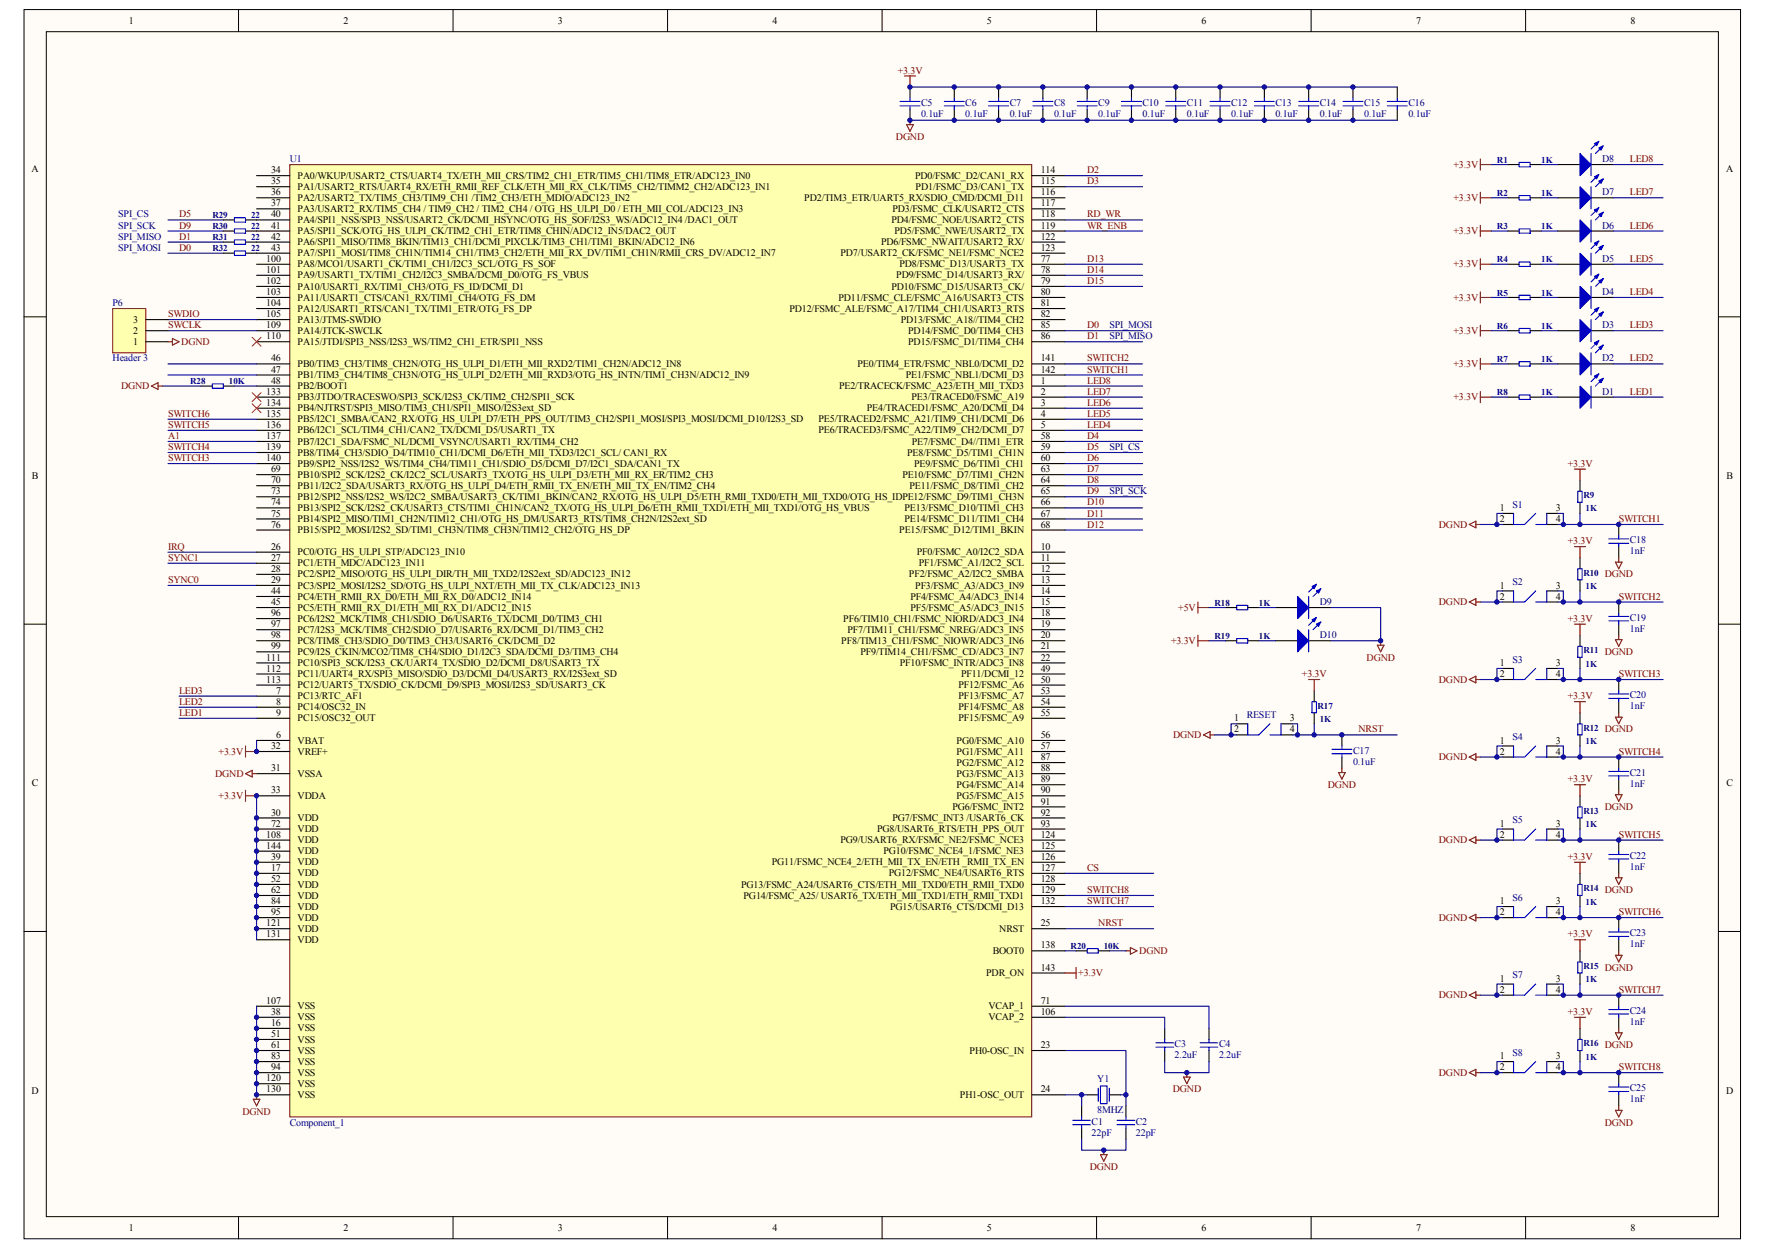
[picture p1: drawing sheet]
<svg xmlns="http://www.w3.org/2000/svg" width="297mm" height="210mm" viewBox="0 0 297 210" stroke-linecap="round" stroke-linejoin="round" font-family="sans-serif">
<defs><g id="words">
<g font-size="1.7">
<text x="21.7" y="4">1</text>
<text x="57.8" y="4">2</text>
<text x="93.9" y="4">3</text>
<text x="130" y="4">4</text>
<text x="166.1" y="4">5</text>
<text x="202.2" y="4">6</text>
<text x="238.3" y="4">7</text>
<text x="274.4" y="4">8</text>
<text x="5.3" y="28.9">A</text>
<text x="45.6" y="29.1">34</text>
<text x="175.1" y="29.1">114</text>
<text x="290.4" y="28.9">A</text>
<text x="45.6" y="31">35</text>
<text x="45.6" y="32.9">36</text>
<text x="45.6" y="34.7">37</text>
<text x="50.1" y="30.1">PA0/WKUP/USART2_CTS/UART4_TX/ETH_MII_CRS/TIM2_CH1_ETR/TIM5_CH1/TIM8_ETR/ADC123_IN0</text>
<text x="50.1" y="31.9">PA1/USART2_RTS/UART4_RX/ETH_RMII_REF_CLK/ETH_MII_RX_CLK/TIM5_CH2/TIMM2_CH2/ADC123_IN1</text>
<text x="50.1" y="33.8">PA2/USART2_TX/TIM5_CH3/TIM9_CH1 /TIM2_CH3/ETH_MDIO/ADC123_IN2</text>
<text x="50.1" y="35.7">PA3/USART2_RX/TIM5_CH4 / TIM9_CH2 / TIM2_CH4 / OTG_HS_ULPI_D0 / ETH_MII_COL/ADC123_IN3</text>
<text x="135.3" y="33.8">PD2/TIM3_ETR/UART5_RX/SDIO_CMD/DCMI_D11</text>
<text x="150.2" y="35.7">PD3/FSMC_CLK/USART2_CTS</text>
<text x="154" y="30.1">PD0/FSMC_D2/CAN1_RX</text>
<text x="154.1" y="31.9">PD1/FSMC_D3/CAN1_TX</text>
<text x="175.1" y="31">115</text>
<text x="175.1" y="32.9">116</text>
<text x="175.1" y="34.7">117</text>
<text x="45.6" y="36.6">40</text>
<text x="45.6" y="38.5">41</text>
<text x="45.6" y="40.3">42</text>
<text x="50.1" y="37.5">PA4/SPI1_NSS/SPI3_NSS/USART2_CK/DCMI_HSYNC/OTG_HS_SOF/I2S3_WS/ADC12_IN4 /DAC1_OUT</text>
<text x="50.1" y="39.4">PA5/SPI1_SCK/OTG_HS_ULPI_CK/TIM2_CH1_ETR/TIM8_CHIN/ADC12_IN5/DAC2_OUT</text>
<text x="50.1" y="41.3">PA6/SPI1_MISO/TIM8_BKIN/TIM13_CH1/DCMI_PIXCLK/TIM3_CH1/TIM1_BKIN/ADC12_IN6</text>
<text x="148.3" y="41.3">PD6/FSMC_NWAIT/USART2_RX/</text>
<text x="150" y="37.5">PD4/FSMC_NOE/USART2_CTS</text>
<text x="150.5" y="39.4">PD5/FSMC_NWE/USART2_TX</text>
<text x="175.1" y="36.6">118</text>
<text x="175.1" y="38.5">119</text>
<text x="175.1" y="40.3">122</text>
<text x="44.8" y="44.1">100</text>
<text x="44.8" y="45.9">101</text>
<text x="44.8" y="47.8">102</text>
<text x="45.6" y="42.2">43</text>
<text x="50.1" y="43.1">PA7/SPI1_MOSI/TIM8_CH1N/TIM14_CH1/TIM3_CH2/ETH_MII_RX_DV/TIM1_CH1N/RMII_CRS_DV/ADC12_IN7</text>
<text x="50.1" y="45">PA8/MCO1/USART1_CK/TIM1_CH1/I2C3_SCL/OTG_FS_SOF</text>
<text x="50.1" y="46.9">PA9/USART1_TX/TIM1_CH2/I2C3_SMBA/DCMI_D0/OTG_FS_VBUS</text>
<text x="141.4" y="43.1">PD7/USART2_CK/FSMC_NE1/FSMC_NCE2</text>
<text x="150.8" y="46.9">PD9/FSMC_D14/USART3_RX/</text>
<text x="151.3" y="45">PD8/FSMC_D13/USART3_TX</text>
<text x="175.1" y="42.2">123</text>
<text x="175.1" y="44.1">77</text>
<text x="175.1" y="45.9">78</text>
<text x="175.1" y="47.8">79</text>
<text x="44.8" y="49.7">103</text>
<text x="44.8" y="51.5">104</text>
<text x="44.8" y="53.4">105</text>
<text x="50.1" y="48.7">PA10/USART1_RX/TIM1_CH3/OTG_FS_ID/DCMI_D1</text>
<text x="50.1" y="50.6">PA11/USART1_CTS/CAN1_RX/TIM1_CH4/OTG_FS_DM</text>
<text x="50.1" y="52.4">PA12/USART1_RTS/CAN1_TX/TIM1_ETR/OTG_FS_DP</text>
<text x="132.8" y="52.4">PD12/FSMC_ALE/FSMC_A17/TIM4_CH1/USART3_RTS</text>
<text x="141.1" y="50.6">PD11/FSMC_CLE/FSMC_A16/USART3_CTS</text>
<text x="150" y="48.7">PD10/FSMC_D15/USART3_CK/</text>
<text x="175.1" y="49.7">80</text>
<text x="175.1" y="51.5">81</text>
<text x="175.1" y="53.4">82</text>
<text x="22.4" y="58">1</text>
<text x="22.4" y="56.2">2</text>
<text x="22.4" y="54.3">3</text>
<text x="44.8" y="55.2">109</text>
<text x="44.8" y="57.1">110</text>
<text x="50.1" y="54.3">PA13/JTMS-SWDIO</text>
<text x="50.1" y="56.2">PA14/JTCK-SWCLK</text>
<text x="50.1" y="58">PA15/JTDI/SPI3_NSS/I2S3_WS/TIM2_CH1_ETR/SPI1_NSS</text>
<text x="151.6" y="54.3">PD13/FSMC_A18//TIM4_CH2</text>
<text x="152.8" y="56.2">PD14/FSMC_D0/TIM4_CH3</text>
<text x="152.8" y="58">PD15/FSMC_D1/TIM4_CH4</text>
<text x="175.1" y="55.2">85</text>
<text x="175.1" y="57.1">86</text>
<text x="45.6" y="60.8">46</text>
<text x="45.6" y="62.7">47</text>
<text x="45.6" y="64.6">48</text>
<text x="50.1" y="61.8">PB0/TIM3_CH3/TIM8_CH2N/OTG_HS_ULPI_D1/ETH_MII_RXD2/TIM1_CH2N/ADC12_IN8</text>
<text x="50.1" y="63.6">PB1/TIM3_CH4/TIM8_CH3N/OTG_HS_ULPI_D2/ETH_MII_RXD3/OTG_HS_INTN/TIM1_CH3N/ADC12_IN9</text>
<text x="50.1" y="65.5">PB2/BOOT1</text>
<text x="141.2" y="65.5">PE2/TRACECK/FSMC_A23/ETH_MII_TXD3</text>
<text x="144.3" y="61.8">PE0/TIM4_ETR/FSMC_NBL0/DCMI_D2</text>
<text x="152.4" y="63.6">PE1/FSMC_NBL1/DCMI_D3</text>
<text x="175.1" y="60.8">141</text>
<text x="175.1" y="62.7">142</text>
<text x="175.1" y="64.6">1</text>
<text x="44.8" y="66.4">133</text>
<text x="44.8" y="68.3">134</text>
<text x="44.8" y="70.1">135</text>
<text x="50.1" y="67.3">PB3/JTDO/TRACESWO/SPI3_SCK/I2S3_CK/TIM2_CH2/SPI1_SCK</text>
<text x="50.1" y="69.2">PB4/NJTRST/SPI3_MISO/TIM3_CH1/SPI1_MISO/I2S3ext_SD</text>
<text x="50.1" y="71.1">PB5/I2C1_SMBA/CAN2_RX/OTG_HS_ULPI_D7/ETH_PPS_OUT/TIM3_CH2/SPI1_MOSI/SPI3_MOSI/DCMI_D10/I2S3_SD</text>
<text x="137.7" y="71.1">PE5/TRACED2/FSMC_A21/TIM9_CH1/DCMI_D6</text>
<text x="145.9" y="69.2">PE4/TRACED1/FSMC_A20/DCMI_D4</text>
<text x="153.4" y="67.3">PE3/TRACED0/FSMC_A19</text>
<text x="175.1" y="66.4">2</text>
<text x="175.1" y="68.3">3</text>
<text x="175.1" y="70.1">4</text>
<text x="44.8" y="72">136</text>
<text x="44.8" y="73.9">137</text>
<text x="44.8" y="75.7">139</text>
<text x="44.8" y="77.6">140</text>
<text x="50.1" y="72.9">PB6/I2C1_SCL/TIM4_CH1/CAN2_TX/DCMI_D5/USART1_TX</text>
<text x="50.1" y="74.8">PB7/I2C1_SDA/FSMC_NL/DCMI_VSYNC/USART1_RX/TIM4_CH2</text>
<text x="50.1" y="76.7">PB8/TIM4_CH3/SDIO_D4/TIM10_CH1/DCMI_D6/ETH_MII_TXD3/I2C1_SCL/ CAN1_RX</text>
<text x="137.7" y="72.9">PE6/TRACED3/FSMC_A22/TIM9_CH2/DCMI_D7</text>
<text x="152.7" y="76.7">PE8/FSMC_D5/TIM1_CH1N</text>
<text x="153.4" y="74.8">PE7/FSMC_D4//TIM1_ETR</text>
<text x="175.1" y="72">5</text>
<text x="175.1" y="73.9">58</text>
<text x="175.1" y="75.7">59</text>
<text x="175.1" y="77.6">60</text>
<text x="5.4" y="80.6">B</text>
<text x="45.6" y="79.5">69</text>
<text x="45.6" y="81.3">70</text>
<text x="45.6" y="83.2">73</text>
<text x="50.1" y="78.5">PB9/SPI2_NSS/I2S2_WS/TIM4_CH4/TIM11_CH1/SDIO_D5/DCMI_D7/I2C1_SDA/CAN1_TX</text>
<text x="50.1" y="80.4">PB10/SPI2_SCK/I2S2_CK/I2C2_SCL/USART3_TX/OTG_HS_ULPI_D3/ETH_MII_RX_ER/TIM2_CH3</text>
<text x="50.1" y="82.3">PB11/I2C2_SDA/USART3_RX/OTG_HS_ULPI_D4/ETH_RMII_TX_EN/ETH_MII_TX_EN/TIM2_CH4</text>
<text x="151.9" y="80.4">PE10/FSMC_D7/TIM1_CH2N</text>
<text x="153" y="82.3">PE11/FSMC_D8/TIM1_CH2</text>
<text x="153.8" y="78.5">PE9/FSMC_D6/TIM1_CH1</text>
<text x="175.1" y="79.5">63</text>
<text x="175.1" y="81.3">64</text>
<text x="175.1" y="83.2">65</text>
<text x="290.5" y="80.6">B</text>
<text x="45.6" y="85">74</text>
<text x="45.6" y="86.9">75</text>
<text x="45.6" y="88.8">76</text>
<text x="50.1" y="84.1">PB12/SPI2_NSS/I2S2_WS/I2C2_SMBA/USART3_CK/TIM1_BKIN/CAN2_RX/OTG_HS_ULPI_D5/ETH_RMII_TXD0/ETH_MII_TXD0/OTG_HS_IDPE12/FSMC_D9/TIM1_CH3N</text>
<text x="50.1" y="86">PB13/SPI2_SCK/I2S2_CK/USART3_CTS/TIM1_CH1N/CAN2_TX/OTG_HS_ULPI_D6/ETH_RMII_TXD1/ETH_MII_TXD1/OTG_HS_VBUS</text>
<text x="50.1" y="87.9">PB14/SPI2_MISO/TIM1_CH2N/TIM12_CH1/OTG_HS_DM/USART3_RTS/TIM8_CH2N/I2S2ext_SD</text>
<text x="50.1" y="89.7">PB15/SPI2_MOSI/I2S2_SD/TIM1_CH3N/TIM8_CH3N/TIM12_CH2/OTG_HS_DP</text>
<text x="151.3" y="89.7">PE15/FSMC_D12/TIM1_BKIN</text>
<text x="152.2" y="86">PE13/FSMC_D10/TIM1_CH3</text>
<text x="152.2" y="87.9">PE14/FSMC_D11/TIM1_CH4</text>
<text x="175.1" y="85">66</text>
<text x="175.1" y="86.9">67</text>
<text x="175.1" y="88.8">68</text>
<text x="252.4" y="86">1</text>
<text x="252.4" y="87.9">2</text>
<text x="261.8" y="86">3</text>
<text x="261.8" y="87.9">4</text>
<text x="45.6" y="92.5">26</text>
<text x="45.6" y="94.4">27</text>
<text x="50.1" y="93.4">PC0/OTG_HS_ULPI_STP/ADC123_IN10</text>
<text x="50.1" y="95.3">PC1/ETH_MDC/ADC123_IN11</text>
<text x="154.3" y="93.4">PF0/FSMC_A0/I2C2_SDA</text>
<text x="154.6" y="95.3">PF1/FSMC_A1/I2C2_SCL</text>
<text x="175.1" y="92.5">10</text>
<text x="175.1" y="94.4">11</text>
<text x="45.6" y="96.2">28</text>
<text x="45.6" y="98.1">29</text>
<text x="45.6" y="100">44</text>
<text x="45.6" y="101.8">45</text>
<text x="50.1" y="97.2">PC2/SPI2_MISO/OTG_HS_ULPI_DIR/TH_MII_TXD2/I2S2ext_SD/ADC123_IN12</text>
<text x="50.1" y="99">PC3/SPI2_MOSI/I2S2_SD/OTG_HS_ULPI_NXT/ETH_MII_TX_CLK/ADC123_IN13</text>
<text x="50.1" y="100.9">PC4/ETH_RMII_RX_D0/ETH_MII_RX_D0/ADC12_IN14</text>
<text x="153" y="97.2">PF2/FSMC_A2/I2C2_SMBA</text>
<text x="153.2" y="100.9">PF4/FSMC_A4/ADC3_IN14</text>
<text x="154" y="99">PF3/FSMC_A3/ADC3_IN9</text>
<text x="175.1" y="96.2">12</text>
<text x="175.1" y="98.1">13</text>
<text x="175.1" y="100">14</text>
<text x="175.1" y="101.8">15</text>
<text x="252.4" y="99">1</text>
<text x="252.4" y="100.9">2</text>
<text x="261.8" y="99">3</text>
<text x="261.8" y="100.9">4</text>
<text x="45.6" y="103.7">96</text>
<text x="45.6" y="105.6">97</text>
<text x="45.6" y="107.4">98</text>
<text x="50.1" y="102.8">PC5/ETH_RMII_RX_D1/ETH_MII_RX_D1/ADC12_IN15</text>
<text x="50.1" y="104.6">PC6/I2S2_MCK/TIM8_CH1/SDIO_D6/USART6_TX/DCMI_D0/TIM3_CH1</text>
<text x="50.1" y="106.5">PC7/I2S3_MCK/TIM8_CH2/SDIO_D7/USART6_RX/DCMI_D1/TIM3_CH2</text>
<text x="141.9" y="104.6">PF6/TIM10_CH1/FSMC_NIORD/ADC3_IN4</text>
<text x="142.6" y="106.5">PF7/TIM11_CH1/FSMC_NREG/ADC3_IN5</text>
<text x="153.2" y="102.8">PF5/FSMC_A5/ADC3_IN15</text>
<text x="175.1" y="103.7">18</text>
<text x="175.1" y="105.6">19</text>
<text x="175.1" y="107.4">20</text>
<text x="44.8" y="111.1">111</text>
<text x="44.8" y="113">112</text>
<text x="45.6" y="109.3">99</text>
<text x="50.1" y="108.4">PC8/TIM8_CH3/SDIO_D0/TIM3_CH3/USART6_CK/DCMI_D2</text>
<text x="50.1" y="110.2">PC9/I2S_CKIN/MCO2/TIM8_CH4/SDIO_D1/I2C3_SDA/DCMI_D3/TIM3_CH4</text>
<text x="50.1" y="112.1">PC10/SPI3_SCK/I2S3_CK/UART4_TX/SDIO_D2/DCMI_D8/USART3_TX</text>
<text x="50.1" y="113.9">PC11/UART4_RX/SPI3_MISO/SDIO_D3/DCMI_D4/USART3_RX/I2S3ext_SD</text>
<text x="141.6" y="108.4">PF8/TIM13_CH1/FSMC_NIOWR/ADC3_IN6</text>
<text x="144.8" y="110.2">PF9/TIM14_CH1/FSMC_CD/ADC3_IN7</text>
<text x="151.4" y="112.1">PF10/FSMC_INTR/ADC3_IN8</text>
<text x="161.7" y="113.9">PF11/DCMI_12</text>
<text x="175.1" y="109.3">21</text>
<text x="175.1" y="111.1">22</text>
<text x="175.1" y="113">49</text>
<text x="252.4" y="112.1">1</text>
<text x="252.4" y="113.9">2</text>
<text x="261.8" y="112.1">3</text>
<text x="261.8" y="113.9">4</text>
<text x="44.8" y="114.9">113</text>
<text x="46.5" y="116.7">7</text>
<text x="46.5" y="118.6">8</text>
<text x="50.1" y="115.8">PC12/UART5_TX/SDIO_CK/DCMI_D9/SPI3_MOSI/I2S3_SD/USART3_CK</text>
<text x="50.1" y="117.7">PC13/RTC_AF1</text>
<text x="50.1" y="119.5">PC14/OSC32_IN</text>
<text x="161.3" y="115.8">PF12/FSMC_A6</text>
<text x="161.3" y="117.7">PF13/FSMC_A7</text>
<text x="161.3" y="119.5">PF14/FSMC_A8</text>
<text x="175.1" y="114.9">50</text>
<text x="175.1" y="116.7">53</text>
<text x="175.1" y="118.6">54</text>
<text x="46.5" y="120.5">9</text>
<text x="46.5" y="124.2">6</text>
<text x="50.1" y="121.4">PC15/OSC32_OUT</text>
<text x="50.1" y="125.1">VBAT</text>
<text x="161" y="125.1">PG0/FSMC_A10</text>
<text x="161.3" y="121.4">PF15/FSMC_A9</text>
<text x="175.1" y="120.5">55</text>
<text x="175.1" y="124.2">56</text>
<text x="207.7" y="121.4">1</text>
<text x="207.7" y="123.3">2</text>
<text x="217" y="121.4">3</text>
<text x="217" y="123.3">4</text>
<text x="252.4" y="125.1">1</text>
<text x="261.8" y="125.1">3</text>
<text x="45.6" y="126">32</text>
<text x="45.6" y="129.8">31</text>
<text x="50.1" y="127">VREF+</text>
<text x="50.1" y="130.7">VSSA</text>
<text x="161" y="127">PG1/FSMC_A11</text>
<text x="161" y="128.8">PG2/FSMC_A12</text>
<text x="161" y="130.7">PG3/FSMC_A13</text>
<text x="175.1" y="126">57</text>
<text x="175.1" y="127.9">87</text>
<text x="175.1" y="129.8">88</text>
<text x="175.1" y="131.6">89</text>
<text x="252.4" y="127">2</text>
<text x="261.8" y="127">4</text>
<text x="5.4" y="132.3">C</text>
<text x="45.6" y="133.5">33</text>
<text x="45.6" y="137.2">30</text>
<text x="50.1" y="134.4">VDDA</text>
<text x="160.3" y="136.3">PG6/FSMC_INT2</text>
<text x="161" y="132.6">PG4/FSMC_A14</text>
<text x="161" y="134.4">PG5/FSMC_A15</text>
<text x="175.1" y="133.5">90</text>
<text x="175.1" y="135.4">91</text>
<text x="175.1" y="137.2">92</text>
<text x="290.5" y="132.3">C</text>
<text x="44.8" y="141">108</text>
<text x="44.8" y="142.8">144</text>
<text x="45.6" y="139.1">72</text>
<text x="50.1" y="138.2">VDD</text>
<text x="50.1" y="140">VDD</text>
<text x="50.1" y="141.9">VDD</text>
<text x="50.1" y="143.8">VDD</text>
<text x="141.4" y="141.9">PG9/USART6_RX/FSMC_NE2/FSMC_NCE3</text>
<text x="147.6" y="140">PG8/USART6_RTS/ETH_PPS_OUT</text>
<text x="148.7" y="143.8">PG10/FSMC_NCE4_1/FSMC_NE3</text>
<text x="150.2" y="138.2">PG7/FSMC_INT3 /USART6_CK</text>
<text x="175.1" y="139.1">93</text>
<text x="175.1" y="141">124</text>
<text x="175.1" y="142.8">125</text>
<text x="252.4" y="139.1">1</text>
<text x="252.4" y="141">2</text>
<text x="261.8" y="139.1">3</text>
<text x="261.8" y="141">4</text>
<text x="45.6" y="144.7">39</text>
<text x="45.6" y="146.6">17</text>
<text x="45.6" y="148.4">52</text>
<text x="50.1" y="145.6">VDD</text>
<text x="50.1" y="147.5">VDD</text>
<text x="50.1" y="149.4">VDD</text>
<text x="124.7" y="149.4">PG13/FSMC_A24/USART6_CTS/ETH_MII_TXD0/ETH_RMII_TXD0</text>
<text x="129.9" y="145.6">PG11/FSMC_NCE4_2/ETH_MII_TX_EN/ETH _RMII_TX_EN</text>
<text x="149.5" y="147.5">PG12/FSMC_NE4/USART6_RTS</text>
<text x="175.1" y="144.7">126</text>
<text x="175.1" y="146.6">127</text>
<text x="175.1" y="148.4">128</text>
<text x="44.8" y="155.9">121</text>
<text x="45.6" y="150.3">62</text>
<text x="45.6" y="152.1">84</text>
<text x="45.6" y="154">95</text>
<text x="50.1" y="151.2">VDD</text>
<text x="50.1" y="153.1">VDD</text>
<text x="50.1" y="154.9">VDD</text>
<text x="125.1" y="151.2">PG14/FSMC_A25/ USART6_TX/ETH_MII_TXD1/ETH_RMII_TXD1</text>
<text x="149.8" y="153.1">PG15/USART6_CTS/DCMI_D13</text>
<text x="175.1" y="150.3">129</text>
<text x="175.1" y="152.1">132</text>
<text x="175.1" y="155.9">25</text>
<text x="252.4" y="152.1">1</text>
<text x="252.4" y="154">2</text>
<text x="261.8" y="152.1">3</text>
<text x="261.8" y="154">4</text>
<text x="44.8" y="157.7">131</text>
<text x="50.1" y="156.8">VDD</text>
<text x="50.1" y="158.7">VDD</text>
<text x="167.1" y="160.5">BOOT0</text>
<text x="168.2" y="156.8">NRST</text>
<text x="175.1" y="159.6">138</text>
<text x="166" y="164.3">PDR_ON</text>
<text x="175.1" y="163.3">143</text>
<text x="252.4" y="165.2">1</text>
<text x="252.4" y="167">2</text>
<text x="261.8" y="165.2">3</text>
<text x="261.8" y="167">4</text>
<text x="44.8" y="168.9">107</text>
<text x="45.6" y="170.8">38</text>
<text x="45.6" y="172.6">16</text>
<text x="50.1" y="169.8">VSS</text>
<text x="50.1" y="171.7">VSS</text>
<text x="50.1" y="173.6">VSS</text>
<text x="166.3" y="169.8">VCAP_1</text>
<text x="166.3" y="171.7">VCAP_2</text>
<text x="175.1" y="168.9">71</text>
<text x="175.1" y="170.8">106</text>
<text x="45.6" y="174.5">51</text>
<text x="45.6" y="176.4">61</text>
<text x="45.6" y="178.2">83</text>
<text x="50.1" y="175.4">VSS</text>
<text x="50.1" y="177.3">VSS</text>
<text x="50.1" y="179.2">VSS</text>
<text x="163.2" y="177.3">PH0-OSC_IN</text>
<text x="175.1" y="176.4">23</text>
<text x="252.4" y="178.2">1</text>
<text x="261.8" y="178.2">3</text>
<text x="5.3" y="184">D</text>
<text x="44.8" y="181.9">120</text>
<text x="44.8" y="183.8">130</text>
<text x="45.6" y="180.1">94</text>
<text x="50.1" y="181">VSS</text>
<text x="50.1" y="182.9">VSS</text>
<text x="50.1" y="184.8">VSS</text>
<text x="161.5" y="184.8">PH1-OSC_OUT</text>
<text x="175.1" y="183.8">24</text>
<text x="252.4" y="180.1">2</text>
<text x="261.8" y="180.1">4</text>
<text x="290.4" y="184">D</text>
<text x="21.7" y="207.1">1</text>
<text x="57.8" y="207.1">2</text>
<text x="93.9" y="207.1">3</text>
<text x="130" y="207.1">4</text>
<text x="166.1" y="207.1">5</text>
<text x="202.2" y="207.1">6</text>
<text x="238.3" y="207.1">7</text>
<text x="274.4" y="207.1">8</text>
</g>
<g font-size="1.7" fill="#800000">
<text x="151.1" y="12.4">+3.3V</text>
<text x="150.8" y="23.6">DGND</text>
<text x="183" y="29.1">D2</text>
<text x="244.6" y="28.2">+3.3V</text>
<text x="274.3" y="27.3">LED8</text>
<text x="183" y="31">D3</text>
<text x="244.6" y="33.8">+3.3V</text>
<text x="274.3" y="32.9">LED7</text>
<text x="30.1" y="36.6">D5</text>
<text x="30.1" y="38.5">D9</text>
<text x="30.1" y="40.3">D1</text>
<text x="183" y="36.6">RD_WR</text>
<text x="183" y="38.5">WR_ENB</text>
<text x="244.6" y="39.4">+3.3V</text>
<text x="274.3" y="38.5">LED6</text>
<text x="30.1" y="42.2">D0</text>
<text x="183" y="44.1">D13</text>
<text x="183" y="45.9">D14</text>
<text x="183" y="47.8">D15</text>
<text x="244.6" y="45">+3.3V</text>
<text x="274.3" y="44.1">LED5</text>
<text x="28.3" y="53.4">SWDIO</text>
<text x="244.6" y="50.6">+3.3V</text>
<text x="274.3" y="49.7">LED4</text>
<text x="28.3" y="55.2">SWCLK</text>
<text x="30.5" y="58">DGND</text>
<text x="183" y="55.2">D0</text>
<text x="183" y="57.1">D1</text>
<text x="244.6" y="56.2">+3.3V</text>
<text x="274.3" y="55.2">LED3</text>
<text x="20.4" y="65.5">DGND</text>
<text x="183" y="62.7">SWITCH1</text>
<text x="183" y="60.8">SWITCH2</text>
<text x="183" y="64.6">LED8</text>
<text x="244.6" y="61.8">+3.3V</text>
<text x="274.3" y="60.8">LED2</text>
<text x="28.3" y="70.1">SWITCH6</text>
<text x="183" y="70.1">LED5</text>
<text x="183" y="68.3">LED6</text>
<text x="183" y="66.4">LED7</text>
<text x="244.6" y="67.3">+3.3V</text>
<text x="274.3" y="66.4">LED1</text>
<text x="28.3" y="73.9">A1</text>
<text x="28.3" y="77.6">SWITCH3</text>
<text x="28.3" y="75.7">SWITCH4</text>
<text x="28.3" y="72">SWITCH5</text>
<text x="183" y="73.9">D4</text>
<text x="183" y="75.7">D5</text>
<text x="183" y="77.6">D6</text>
<text x="183" y="72">LED4</text>
<text x="183" y="79.5">D7</text>
<text x="183" y="81.3">D8</text>
<text x="183" y="83.2">D9</text>
<text x="263.8" y="78.5">+3.3V</text>
<text x="183" y="85">D10</text>
<text x="183" y="86.9">D11</text>
<text x="183" y="88.8">D12</text>
<text x="242.1" y="88.8">DGND</text>
<text x="272.4" y="87.9">SWITCH1</text>
<text x="28.3" y="92.5">IRQ</text>
<text x="28.3" y="94.4">SYNC1</text>
<text x="263.8" y="91.6">+3.3V</text>
<text x="28.3" y="98.1">SYNC0</text>
<text x="242.1" y="101.8">DGND</text>
<text x="272.4" y="100.9">SWITCH2</text>
<text x="198.3" y="102.8">+5V</text>
<text x="263.8" y="104.6">+3.3V</text>
<text x="197" y="108.4">+3.3V</text>
<text x="219.1" y="113.9">+3.3V</text>
<text x="230" y="111.1">DGND</text>
<text x="272.4" y="113.9">SWITCH3</text>
<text x="30.1" y="118.6">LED2</text>
<text x="30.1" y="116.7">LED3</text>
<text x="242.1" y="114.9">DGND</text>
<text x="263.8" y="117.7">+3.3V</text>
<text x="30.1" y="120.5">LED1</text>
<text x="197.4" y="124.2">DGND</text>
<text x="228.6" y="123.3">NRST</text>
<text x="36.2" y="130.7">DGND</text>
<text x="36.8" y="127">+3.3V</text>
<text x="242.1" y="127.9">DGND</text>
<text x="263.8" y="131.6">+3.3V</text>
<text x="272.4" y="127">SWITCH4</text>
<text x="36.8" y="134.4">+3.3V</text>
<text x="223.4" y="132.6">DGND</text>
<text x="270" y="136.3">DGND</text>
<text x="242.1" y="141.9">DGND</text>
<text x="272.4" y="141">SWITCH5</text>
<text x="183" y="146.6">CS</text>
<text x="263.8" y="144.7">+3.3V</text>
<text x="183" y="152.1">SWITCH7</text>
<text x="183" y="150.3">SWITCH8</text>
<text x="184.8" y="155.9">NRST</text>
<text x="242.1" y="154.9">DGND</text>
<text x="272.4" y="154">SWITCH6</text>
<text x="191.7" y="160.5">DGND</text>
<text x="263.8" y="157.7">+3.3V</text>
<text x="181.4" y="164.3">+3.3V</text>
<text x="242.1" y="168">DGND</text>
<text x="272.4" y="167">SWITCH7</text>
<text x="263.8" y="170.8">+3.3V</text>
<text x="197.3" y="183.8">DGND</text>
<text x="242.1" y="181">DGND</text>
<text x="272.4" y="180.1">SWITCH8</text>
<text x="40.8" y="187.6">DGND</text>
<text x="270" y="189.4">DGND</text>
<text x="183.4" y="196.9">DGND</text>
</g>
<g font-size="1.7" fill="#000080">
<text x="155" y="17.8">C5</text>
<text x="162.4" y="17.8">C6</text>
<text x="169.9" y="17.8">C7</text>
<text x="177.4" y="17.8">C8</text>
<text x="184.8" y="17.8">C9</text>
<text x="192.3" y="17.8">C10</text>
<text x="199.7" y="17.8">C11</text>
<text x="207.2" y="17.8">C12</text>
<text x="214.6" y="17.8">C13</text>
<text x="222.1" y="17.8">C14</text>
<text x="229.5" y="17.8">C15</text>
<text x="237" y="17.8">C16</text>
<text x="155" y="19.6">0.1uF</text>
<text x="162.4" y="19.6">0.1uF</text>
<text x="169.9" y="19.6">0.1uF</text>
<text x="177.4" y="19.6">0.1uF</text>
<text x="184.8" y="19.6">0.1uF</text>
<text x="192.3" y="19.6">0.1uF</text>
<text x="199.7" y="19.6">0.1uF</text>
<text x="207.2" y="19.6">0.1uF</text>
<text x="214.6" y="19.6">0.1uF</text>
<text x="222.1" y="19.6">0.1uF</text>
<text x="229.5" y="19.6">0.1uF</text>
<text x="237" y="19.6">0.1uF</text>
<text x="48.8" y="27.3">U1</text>
<text x="269.6" y="27.3">D8</text>
<text x="269.6" y="32.9">D7</text>
<text x="19.9" y="36.6">SPI_CS</text>
<text x="19.9" y="38.5">SPI_SCK</text>
<text x="19.9" y="40.3">SPI_MISO</text>
<text x="269.6" y="38.5">D6</text>
<text x="19.9" y="42.2">SPI_MOSI</text>
<text x="269.6" y="44.1">D5</text>
<text x="18.9" y="51.5">P6</text>
<text x="269.6" y="49.7">D4</text>
<text x="186.7" y="55.2">SPI_MOSI</text>
<text x="186.7" y="57.1">SPI_MISO</text>
<text x="269.6" y="55.2">D3</text>
<text x="18.9" y="60.8">Header 3</text>
<text x="269.6" y="60.8">D2</text>
<text x="269.6" y="66.4">D1</text>
<text x="186.7" y="75.7">SPI_CS</text>
<text x="186.7" y="83.2">SPI_SCK</text>
<text x="254.5" y="85.4">S1</text>
<text x="274.3" y="91.4">C18</text>
<text x="274.3" y="93.3">1nF</text>
<text x="222.1" y="101.8">D9</text>
<text x="254.5" y="98.5">S2</text>
<text x="222.1" y="107.4">D10</text>
<text x="274.3" y="104.4">C19</text>
<text x="274.3" y="106.3">1nF</text>
<text x="254.5" y="111.5">S3</text>
<text x="274.3" y="117.5">C20</text>
<text x="274.3" y="119.3">1nF</text>
<text x="209.8" y="120.8">RESET</text>
<text x="254.5" y="124.6">S4</text>
<text x="227.7" y="126.8">C17</text>
<text x="227.7" y="128.7">0.1uF</text>
<text x="274.3" y="130.5">C21</text>
<text x="274.3" y="132.4">1nF</text>
<text x="254.5" y="138.5">S5</text>
<text x="274.3" y="144.5">C22</text>
<text x="274.3" y="146.4">1nF</text>
<text x="254.5" y="151.6">S6</text>
<text x="274.3" y="157.5">C23</text>
<text x="274.3" y="159.4">1nF</text>
<text x="254.5" y="164.6">S7</text>
<text x="274.3" y="170.6">C24</text>
<text x="274.3" y="172.4">1nF</text>
<text x="197.7" y="178.1">2.2uF</text>
<text x="197.7" y="176.2">C3</text>
<text x="205.1" y="178.1">2.2uF</text>
<text x="205.1" y="176.2">C4</text>
<text x="254.5" y="177.7">S8</text>
<text x="184.6" y="182.1">Y1</text>
<text x="274.3" y="183.6">C25</text>
<text x="274.3" y="185.5">1nF</text>
<text x="48.8" y="189.4">Component_1</text>
<text x="183.7" y="191.1">22pF</text>
<text x="183.7" y="189.2">C1</text>
<text x="184.6" y="187.4">8MHZ</text>
<text x="191.1" y="191.1">22pF</text>
<text x="191.1" y="189.2">C2</text>
</g>
<g font-size="1.5" fill="#000080">
<text x="251.9" y="27.4">R1</text>
<text x="259.4" y="27.4">1K</text>
<text x="251.9" y="33">R2</text>
<text x="259.4" y="33">1K</text>
<text x="35.7" y="36.7">R29</text>
<text x="35.7" y="38.5">R30</text>
<text x="35.7" y="40.4">R31</text>
<text x="42.2" y="36.7">22</text>
<text x="42.2" y="38.5">22</text>
<text x="42.2" y="40.4">22</text>
<text x="251.9" y="38.5">R3</text>
<text x="259.4" y="38.5">1K</text>
<text x="35.7" y="42.3">R32</text>
<text x="42.2" y="42.3">22</text>
<text x="251.9" y="44.1">R4</text>
<text x="259.4" y="44.1">1K</text>
<text x="251.9" y="49.7">R5</text>
<text x="259.4" y="49.7">1K</text>
<text x="251.9" y="55.3">R6</text>
<text x="259.4" y="55.3">1K</text>
<text x="32" y="64.6">R28</text>
<text x="38.5" y="64.6">10K</text>
<text x="251.9" y="60.9">R7</text>
<text x="259.4" y="60.9">1K</text>
<text x="251.9" y="66.5">R8</text>
<text x="259.4" y="66.5">1K</text>
<text x="266.4" y="83.8">R9</text>
<text x="266.8" y="86.1">1K</text>
<text x="204.4" y="101.9">R18</text>
<text x="211.8" y="101.9">1K</text>
<text x="266.4" y="96.9">R10 DGND</text>
<text x="266.8" y="99.1">1K</text>
<text x="204.4" y="107.5">R19</text>
<text x="211.8" y="107.5">1K</text>
<text x="266.4" y="109.9">R11 DGND</text>
<text x="266.8" y="112.2">1K</text>
<text x="221.7" y="119.2">R17</text>
<text x="222.1" y="121.5">1K</text>
<text x="266.4" y="123">R12 DGND</text>
<text x="266.8" y="125.2">1K</text>
<text x="266.4" y="136.9">R13</text>
<text x="266.8" y="139.2">1K</text>
<text x="266.4" y="150">R14 DGND</text>
<text x="266.8" y="152.2">1K</text>
<text x="180.2" y="159.7">R20</text>
<text x="185.7" y="159.7">10K</text>
<text x="266.4" y="163">R15 DGND</text>
<text x="266.8" y="165.3">1K</text>
<text x="266.4" y="176.1">R16 DGND</text>
<text x="266.8" y="178.3">1K</text>
</g>
</g></defs>
<path d="M4.1 1.6h288.8v206.8h-288.8z" fill="#fffcf8"/>
<path d="M4 1.6h288.9v206.8h-288.9z" fill="none" stroke="#000" stroke-width=".17"/>
<path d="M7.8 5.4h281.4v199.3h-281.4z" fill="#fffcf8"/>
<g fill="none" stroke="#000" stroke-width=".17">
<path d="M7.8 5.3h281.4v199.4h-281.4zM40.1 1.6v3.7M76.2 1.6v3.7M112.3 1.6v3.7M148.4 1.6v3.7M184.5 1.6v3.7M220.6 1.6v3.7M256.7 1.6v3.7M4 53.3h3.8M289.2 53.3h3.7M4 105h3.8M289.2 105h3.7"/>
<path d="M4 156.7h3.8M289.2 156.7h3.7M40.1 204.7v3.7M76.2 204.7v3.7M112.3 204.7v3.7M148.4 204.7v3.7M184.5 204.7v3.7M220.6 204.7v3.7M256.7 204.7v3.7"/>
</g>
<g fill="none" stroke="#000080" stroke-width=".19">
<path d="M153.1 14.6h82M153.1 20.2h82M251 27.7h2.8M251 33.3h2.8M251 38.9h2.8M259.3 27.7h2.8M259.3 33.3h2.8M259.3 38.9h2.8M271.5 27.7h8.3M271.5 33.3h8.3M271.5 38.9h8.3M251 44.5h2.8"/>
<path d="M251 50.1h2.8M251 55.6h2.8M259.3 44.5h2.8M259.3 50.1h2.8M259.3 55.6h2.8M271.5 44.5h8.3M271.5 50.1h8.3M271.5 55.6h8.3M251 61.2h2.8M251 66.8h2.8M259.3 61.2h2.8M259.3 66.8h2.8"/>
<path d="M271.5 61.2h8.3M271.5 66.8h8.3M28.3 92.9h14.9M28.3 94.8h14.9M28.3 98.5h14.9M251.9 88.3h.9M252.8 86.4h-.9v1.9h-2.8M252.8 99.4h-.9v1.9h-2.8M262.1 86.4h1v1.9h2.8v-1.9M262.1 99.4h1v1.9h2.8v-1.9M262.1 88.3h1M265.9 88.3h13.9"/>
<path d="M203.4 102.2h2.8M203.4 107.8h2.8M211.8 102.2h2.8M211.8 107.8h2.8M223.9 102.2h8.4v5.6h-8.4M251.9 101.3h.9M251.9 114.3h.9M252.8 112.5h-.9v1.8h-2.8M262.1 112.5h1v1.8h2.8v-1.8M262.1 101.3h1M262.1 114.3h1M265.9 101.3h13.9"/>
<path d="M265.9 114.3h13.9M207.2 123.7h.9M208.1 121.8h-.9v1.9h-2.8M217.4 121.8h.9v1.9h2.8v-1.9M217.4 123.7h.9M221.1 123.7h14M251.9 127.4h.9M252.8 125.5h-.9v1.9h-2.8M252.8 139.5h-.9v1.9h-2.8M262.1 125.5h1v1.9h2.8v-1.9M262.1 139.5h1v1.9h2.8v-1.9M262.1 127.4h1"/>
<path d="M265.9 127.4h13.9M179.2 156.3h14.9M179.2 160h1.9M186.7 160h2.8M251.9 141.4h.9M251.9 154.4h.9M252.8 152.5h-.9v1.9h-2.8M262.1 152.5h1v1.9h2.8v-1.9M262.1 141.4h1M262.1 154.4h1M265.9 141.4h13.9M265.9 154.4h13.9"/>
<path d="M179.2 176.8h10.3v9.3M196 178.6v1.9h7.4v-1.9M251.9 167.5h.9M252.8 165.6h-.9v1.9h-2.8M252.8 178.6h-.9v1.9h-2.8M262.1 165.6h1v1.9h2.8v-1.9M262.1 178.6h1v1.9h2.8v-1.9M262.1 167.5h1M265.9 167.5h13.9M182 191.7v1.8h7.5v-1.8M251.9 180.5h.9M262.1 180.5h1"/>
<path d="M265.9 180.5h13.9"/>
</g>
<g fill="none" stroke="#000" stroke-width=".19">
<path d="M153.1 14.6v1.9M153.1 18.4v1.8M160.6 14.6v1.9M160.6 18.4v1.8M168 14.6v1.9M168 18.4v1.8M175.5 14.6v1.9M175.5 18.4v1.8M182.9 14.6v1.9M182.9 18.4v1.8M190.4 14.6v1.9M190.4 18.4v1.8"/>
<path d="M197.8 14.6v1.9M197.8 18.4v1.8M205.3 14.6v1.9M205.3 18.4v1.8M212.8 14.6v1.9M212.8 18.4v1.8M220.2 14.6v1.9M220.2 18.4v1.8M227.7 14.6v1.9M227.7 18.4v1.8M235.1 14.6v1.9M235.1 18.4v1.8"/>
<path d="M253.8 27.7h1.8M253.8 33.3h1.8M253.8 38.9h1.8M257.5 27.7h1.8M257.5 33.3h1.8M257.5 38.9h1.8M262.1 27.7h3.8M262.1 33.3h3.8M262.1 38.9h3.8M267.7 27.7h3.8M267.7 33.3h3.8M267.7 38.9h3.8"/>
<path d="M253.8 44.5h1.8M253.8 50.1h1.8M253.8 55.6h1.8M257.5 44.5h1.8M257.5 50.1h1.8M257.5 55.6h1.8M262.1 44.5h3.8M262.1 50.1h3.8M262.1 55.6h3.8M267.7 44.5h3.8M267.7 50.1h3.8M267.7 55.6h3.8"/>
<path d="M253.8 61.2h1.8M253.8 66.8h1.8M257.5 61.2h1.8M257.5 66.8h1.8M262.1 61.2h3.8M262.1 66.8h3.8M267.7 61.2h3.8M267.7 66.8h3.8M252.8 86.4h1.9M252.8 88.3h1.9M252.8 99.4h1.9M260.3 86.4h1.8"/>
<path d="M260.3 88.3h1.8M260.3 99.4h1.8M265.9 80.8v1.9M265.9 84.5v1.9M265.9 93.8v1.9M265.9 97.6v1.8M206.2 102.2h1.9M206.2 107.8h1.9M210 102.2h1.8M210 107.8h1.8M214.6 102.2h3.7M214.6 107.8h3.7"/>
<path d="M220.2 102.2h3.7M220.2 107.8h3.7M221.1 116.2v1.9M221.1 119.9v1.9M252.8 101.3h1.9M252.8 112.5h1.9M252.8 114.3h1.9M260.3 101.3h1.8M260.3 112.5h1.8M260.3 114.3h1.8M265.9 106.9v1.9M265.9 110.6v1.9"/>
<path d="M265.9 119.9v1.9M208.1 121.8h1.9M208.1 123.7h1.9M215.6 121.8h1.8M215.6 123.7h1.8M252.8 125.5h1.9M252.8 127.4h1.9M252.8 139.5h1.9M260.3 125.5h1.8M260.3 127.4h1.8M260.3 139.5h1.8M265.9 123.7v1.8"/>
<path d="M265.9 133.9v1.9M265.9 137.6v1.9M181.1 160h1.8M184.8 160h1.9M252.8 141.4h1.9M252.8 152.5h1.9M252.8 154.4h1.9M260.3 141.4h1.8M260.3 152.5h1.8M260.3 154.4h1.8M265.9 147v1.8M265.9 150.7v1.8"/>
<path d="M265.9 160v1.9M196 173v1.9M196 176.8v1.8M203.4 173v1.9M203.4 176.8v1.8M252.8 165.6h1.9M252.8 167.5h1.9M252.8 178.6h1.9M260.3 165.6h1.8M260.3 167.5h1.8M260.3 178.6h1.8M265.9 163.7v1.9"/>
<path d="M265.9 173v1.9M265.9 176.8v1.8M182 186.1v1.9M182 189.8v1.9M182.9 184.2h1.9M186.7 184.2h1.8M189.5 186.1v1.9M189.5 189.8v1.9M252.8 180.5h1.9M260.3 180.5h1.8"/>
</g>
<g fill="none" stroke="#00f" stroke-width=".19">
<path d="M151.4 17.8h3.4M151.4 17.1h3.4M153.1 16.5v.6M153.1 17.8v.6M158.9 17.8h3.4M158.9 17.1h3.4M160.6 16.5v.6M160.6 17.8v.6M166.4 17.8h3.3M166.4 17.1h3.3M168 16.5v.6M168 17.8v.6"/>
<path d="M173.8 17.8h3.4M173.8 17.1h3.4M175.5 16.5v.6M175.5 17.8v.6M181.3 17.8h3.3M181.3 17.1h3.3M182.9 16.5v.6M182.9 17.8v.6M188.7 17.8h3.4M188.7 17.1h3.4M190.4 16.5v.6M190.4 17.8v.6"/>
<path d="M196.2 17.8h3.3M196.2 17.1h3.3M197.8 16.5v.6M197.8 17.8v.6M203.6 17.8h3.4M203.6 17.1h3.4M205.3 16.5v.6M205.3 17.8v.6M211.1 17.8h3.3M211.1 17.1h3.3M212.8 16.5v.6M212.8 17.8v.6"/>
<path d="M218.5 17.8h3.4M218.5 17.1h3.4M220.2 16.5v.6M220.2 17.8v.6M226 17.8h3.3M226 17.1h3.3M227.7 16.5v.6M227.7 17.8v.6M233.4 17.8h3.4M233.4 17.1h3.4M235.1 16.5v.6M235.1 17.8v.6"/>
<path d="M255.6 27.3h1.9v.8h-1.9zM255.6 32.9h1.9v.8h-1.9zM255.6 38.5h1.9v.7h-1.9zM267.7 25.8v3.8M267.7 31.4v3.7M267.7 37v3.7M269 23.8l-1.3 1.3M269 29.4l-1.3 1.3M269 35l-1.3 1.3M269.8 24.5l-1.3 1.3M269.8 30.1l-1.3 1.3M269.8 35.7l-1.3 1.3"/>
<path d="M255.6 44.1h1.9v.7h-1.9zM255.6 49.7h1.9v.7h-1.9zM255.6 55.3h1.9v.7h-1.9zM267.7 42.6v3.7M267.7 48.2v3.7M267.7 53.8v3.7M267.7 59.4v3.7M269 40.5l-1.3 1.4M269 46.1l-1.3 1.3M269 51.7l-1.3 1.3M269 57.3l-1.3 1.3M269.8 41.3l-1.3 1.3"/>
<path d="M269.8 46.9l-1.3 1.3M269.8 52.5l-1.3 1.3M269.8 58.1l-1.3 1.3M255.6 60.9h1.9v.7h-1.9zM255.6 66.5h1.9v.7h-1.9zM267.7 65v3.7M269 62.9l-1.3 1.3M269.8 63.7l-1.3 1.3M221.5 98.3l-1.3 1.3M222.3 99.1l-1.3 1.3M254.7 86.4v1.9h1.9l1.8-1.9M254.7 99.4v1.9h1.9l1.8-1.9"/>
<path d="M260.3 86.4v1.9h-1.9M260.3 99.4v1.9h-1.9M265.5 82.7h.7v1.8h-.7zM265.5 95.7h.7v1.9h-.7zM208.1 101.9h1.9v.7h-1.9zM208.1 107.4h1.9v.8h-1.9zM220.2 100.4v3.7M220.2 106v3.7M220.8 118.1h.7v1.8h-.7zM221.5 103.9l-1.3 1.3M222.3 104.7l-1.3 1.3M254.7 112.5v1.8h1.9l1.8-1.8"/>
<path d="M260.3 112.5v1.8h-1.9M265.5 108.8h.7v1.8h-.7zM210 121.8v1.9h1.8l1.9-1.9M215.6 121.8v1.9h-1.9M254.7 125.5v1.9h1.9l1.8-1.9M254.7 139.5v1.9h1.9l1.8-1.9M260.3 125.5v1.9h-1.9M260.3 139.5v1.9h-1.9M265.5 121.8h.7v1.9h-.7zM265.5 135.8h.7v1.8h-.7zM182.9 159.6h1.9v.8h-1.9zM254.7 152.5v1.9h1.9l1.8-1.9"/>
<path d="M260.3 152.5v1.9h-1.9M265.5 148.8h.7v1.9h-.7zM194.5 175.5h3M194.5 176.2h3M196 174.9v.6M196 176.2v.6M201.9 175.5h3M201.9 176.2h3M203.4 174.9v.6M203.4 176.2v.6M254.7 165.6v1.9h1.9l1.8-1.9M254.7 178.6v1.9h1.9l1.8-1.9"/>
<path d="M260.3 165.6v1.9h-1.9M260.3 178.6v1.9h-1.9M265.5 161.9h.7v1.8h-.7zM265.5 174.9h.7v1.9h-.7zM180.5 188.5h3M180.5 189.3h3M182 188v.5M182 189.3v.5M184.8 183.1v2.2M185.2 182.7h1.1v3h-1.1zM186.7 183.1v2.2M188 188.5h3"/>
<path d="M188 189.3h3M189.5 188v.5M189.5 189.3v.5"/>
</g>
<g fill="none" stroke="#800000" stroke-width=".19">
<path d="M152.2 12.8h1.9M153.1 12.8v1.8M152.6 21h1.1l-.6 1.1zM153.1 20.2v.8M249.1 26.8v1.8M249.1 32.4v1.8M249.1 37.9v1.9M249.1 27.7h1.9M249.1 33.3h1.9M249.1 38.9h1.9M249.1 43.5v1.9M249.1 49.1v1.9"/>
<path d="M249.1 54.7v1.9M249.1 44.5h1.9M249.1 50.1h1.9M249.1 55.6h1.9M249.1 60.3v1.9M249.1 65.9v1.9M249.1 61.2h1.9M249.1 66.8h1.9M264.9 78.9h1.9M265.9 78.9v1.9M247.2 88.3l1.2-.6v1.1zM248.4 88.3h.7"/>
<path d="M264.9 92h1.9M265.9 92v1.8M201.6 101.3v1.9M201.6 106.9v1.9M201.6 102.2h1.8M201.6 107.8h1.8M220.2 114.3h1.9M221.1 114.3v1.9M231.8 108.6h1.1l-.6 1.1zM232.3 107.8v.8M247.2 101.3l1.2-.6v1.2zM247.2 114.3l1.2-.5v1.1z"/>
<path d="M248.4 114.3h.7M248.4 101.3h.7M264.9 105h1.9M264.9 118.1h1.9M265.9 105v1.9M265.9 118.1v1.8M202.5 123.7l1.1-.6v1.1zM203.6 123.7h.8M247.2 127.4l1.2-.6v1.1zM248.4 127.4h.7M264.9 132h1.9M265.9 132v1.9"/>
<path d="M189.5 160h.7M190.2 159.4l1.1 .6-1.1 .6zM247.2 141.4l1.2-.6v1.1zM247.2 154.4l1.2-.6v1.2zM248.4 141.4h.7M248.4 154.4h.7M264.9 145.1h1.9M264.9 158.1h1.9M265.9 145.1v1.9M265.9 158.1v1.9M247.2 167.5l1.2-.6v1.1zM248.4 167.5h.7"/>
<path d="M264.9 171.2h1.9M265.9 171.2v1.8M185.2 194.3h1.1l-.6 1.1zM185.7 193.5v.8M199.2 181.2h1.1l-.6 1.2zM199.7 180.5v.7M247.2 180.5l1.2-.6v1.2zM248.4 180.5h.7"/>
</g>
<g fill="#00f" stroke="#00f" stroke-width=".19">
<path d="M265.9 25.8l1.8 1.9-1.8 1.9z"/>
<path d="M269 24.9l.8-.4-.4 .8z"/>
<path d="M268.3 24.2l.7-.4-.3 .7z"/>
<path d="M265.9 31.4l1.8 1.9-1.8 1.8z"/>
<path d="M269 30.5l.8-.4-.4 .8z"/>
<path d="M268.3 29.7l.7-.3-.3 .7z"/>
<path d="M265.9 37l1.8 1.9-1.8 1.8z"/>
<path d="M269 36.1l.8-.4-.4 .8z"/>
<path d="M268.3 35.3l.7-.3-.3 .7z"/>
<path d="M265.9 42.6l1.8 1.9-1.8 1.8z"/>
<path d="M269 41.7l.8-.4-.4 .7z"/>
<path d="M268.3 40.9l.7-.4-.3 .8z"/>
<path d="M265.9 48.2l1.8 1.9-1.8 1.8z"/>
<path d="M269 47.3l.8-.4-.4 .7z"/>
<path d="M268.3 46.5l.7-.4-.3 .8z"/>
<path d="M265.9 53.8l1.8 1.8-1.8 1.9z"/>
<path d="M269 52.8l.8-.3-.4 .7z"/>
<path d="M268.3 52.1l.7-.4-.3 .8z"/>
<path d="M265.9 59.4l1.8 1.8-1.8 1.9z"/>
<path d="M269 58.4l.8-.3-.4 .7z"/>
<path d="M268.3 57.7l.7-.4-.3 .8z"/>
<path d="M265.9 65l1.8 1.8-1.8 1.9z"/>
<path d="M269 64l.8-.3-.4 .7z"/>
<path d="M268.3 63.3l.7-.4-.3 .8z"/>
<path d="M218.3 100.4l1.9 1.8-1.9 1.9z"/>
<path d="M221.5 99.4l.8-.3-.4 .7z"/>
<path d="M220.8 98.7l.7-.4-.4 .8z"/>
<path d="M218.3 106l1.9 1.8-1.9 1.9z"/>
<path d="M221.5 105l.8-.3-.4 .7z"/>
<path d="M220.8 104.3l.7-.4-.4 .8z"/>
</g>
<path d="M48.8 27.7h124.8v160.2h-124.8z" fill="#ffffb0"/>
<path d="M48.8 27.7h124.8v160.2h-124.8z" fill="none" stroke="#800000" stroke-width=".17"/>
<g fill="none" stroke="#000" stroke-width=".19">
<path d="M43.2 29.6h5.6M43.2 31.4h5.6M43.2 33.3h5.6M43.2 35.1h5.6M43.2 37h5.6M43.2 38.9h5.6M173.6 29.6h5.6M173.6 31.4h5.6M173.6 33.3h5.6M173.6 35.1h5.6M173.6 37h5.6M173.6 38.9h5.6"/>
<path d="M43.2 40.7h5.6M43.2 42.6h5.6M43.2 44.5h5.6M43.2 46.3h5.6M43.2 48.2h5.6M43.2 50.1h5.6M43.2 51.9h5.6M43.2 53.8h5.6M43.2 55.6h5.6M43.2 57.5h5.6M173.6 40.7h5.6M173.6 42.6h5.6"/>
<path d="M173.6 44.5h5.6M173.6 46.3h5.6M173.6 48.2h5.6M173.6 50.1h5.6M173.6 51.9h5.6M173.6 53.8h5.6M173.6 55.6h5.6M173.6 57.5h5.6M33.9 65h1.8M37.6 65h1.8M43.2 61.2h5.6M43.2 63.1h5.6"/>
<path d="M43.2 65h5.6M43.2 66.8h5.6M43.2 68.7h5.6M43.2 70.6h5.6M43.2 72.4h5.6M43.2 74.3h5.6M43.2 76.1h5.6M43.2 78h5.6M43.2 79.9h5.6M173.6 61.2h5.6M173.6 63.1h5.6M173.6 65h5.6"/>
<path d="M173.6 66.8h5.6M173.6 68.7h5.6M173.6 70.6h5.6M173.6 72.4h5.6M173.6 74.3h5.6M173.6 76.1h5.6M173.6 78h5.6M173.6 79.9h5.6M43.2 81.7h5.6M43.2 83.6h5.6M43.2 85.5h5.6M43.2 87.3h5.6"/>
<path d="M43.2 89.2h5.6M43.2 92.9h5.6M43.2 94.8h5.6M43.2 96.6h5.6M43.2 98.5h5.6M173.6 81.7h5.6M173.6 83.6h5.6M173.6 85.5h5.6M173.6 87.3h5.6M173.6 89.2h5.6M173.6 92.9h5.6M173.6 94.8h5.6"/>
<path d="M173.6 96.6h5.6M173.6 98.5h5.6M272.4 88.3v1.8M272.4 92v1.8M43.2 100.4h5.6M43.2 102.2h5.6M43.2 104.1h5.6M43.2 106h5.6M43.2 107.8h5.6M43.2 109.7h5.6M43.2 111.5h5.6M43.2 113.4h5.6"/>
<path d="M43.2 115.3h5.6M43.2 117.1h5.6M43.2 119h5.6M173.6 100.4h5.6M173.6 102.2h5.6M173.6 104.1h5.6M173.6 106h5.6M173.6 107.8h5.6M173.6 109.7h5.6M173.6 111.5h5.6M173.6 113.4h5.6M173.6 115.3h5.6"/>
<path d="M173.6 117.1h5.6M173.6 119h5.6M272.4 101.3v1.9M272.4 105v1.9M272.4 114.3v1.9M272.4 118.1v1.8M43.2 120.9h5.6M43.2 124.6h5.6M43.2 126.5h5.6M43.2 130.2h5.6M43.2 133.9h5.6M43.2 137.6h5.6"/>
<path d="M43.2 139.5h5.6M173.6 120.9h5.6M173.6 124.6h5.6M173.6 126.5h5.6M173.6 130.2h5.6M173.6 133.9h5.6M173.6 137.6h5.6M173.6 128.3h5.6M173.6 132h5.6M173.6 135.8h5.6M173.6 139.5h5.6M225.8 123.7v1.8"/>
<path d="M225.8 127.4v1.9M272.4 127.4v1.9M272.4 131.1v1.9M43.2 141.4h5.6M43.2 143.2h5.6M43.2 145.1h5.6M43.2 147h5.6M43.2 148.8h5.6M43.2 150.7h5.6M43.2 152.5h5.6M43.2 156.3h5.6M43.2 154.4h5.6"/>
<path d="M43.2 158.1h5.6M173.6 141.4h5.6M173.6 143.2h5.6M173.6 145.1h5.6M173.6 147h5.6M173.6 148.8h5.6M173.6 150.7h5.6M173.6 152.5h5.6M173.6 156.3h5.6M173.6 160h5.6M272.4 141.4v1.8M272.4 145.1v1.9"/>
<path d="M272.4 154.4v1.9M272.4 158.1v1.9M43.2 169.3h5.6M43.2 171.2h5.6M43.2 176.8h5.6M43.2 173h5.6M43.2 174.9h5.6M43.2 178.6h5.6M173.6 169.3h5.6M173.6 163.7h5.6M173.6 171.2h5.6M173.6 176.8h5.6"/>
<path d="M272.4 167.5v1.8M272.4 171.2v1.8M43.2 184.2h5.6M43.2 180.5h5.6M43.2 182.4h5.6M173.6 184.2h5.6M272.4 180.5v1.9M272.4 184.2v1.9"/>
</g>
<g fill="none" stroke="#00f" stroke-width=".19">
<path d="M35.7 64.6h1.9v.7h-1.9zM270.7 91.4h3.4M270.7 90.7h3.4M272.4 90.1v.6M272.4 91.4v.6M270.7 104.5h3.4M270.7 103.7h3.4M270.7 117.5h3.4M270.7 116.8h3.4M272.4 103.2v.5M272.4 104.5v.5M272.4 116.2v.6"/>
<path d="M272.4 117.5v.6M224.1 126.8h3.4M224.1 126.1h3.4M225.8 125.5v.6M225.8 126.8v.6M270.7 130.6h3.4M270.7 129.8h3.4M272.4 129.3v.5M272.4 130.6v.5M270.7 144.5h3.4M270.7 143.8h3.4M270.7 157.6h3.4"/>
<path d="M270.7 156.8h3.4M272.4 143.2v.6M272.4 144.5v.6M272.4 156.3v.5M272.4 157.6v.5M270.7 170.6h3.4M270.7 169.9h3.4M272.4 169.3v.6M272.4 170.6v.6M270.7 183.7h3.4M270.7 182.9h3.4M272.4 182.4v.5"/>
<path d="M272.4 183.7v.5"/>
</g>
<g fill="none" stroke="#000080" stroke-width=".19">
<path d="M179.2 38.9h13.1M179.2 37h13.1M179.2 31.4h13.1M179.2 29.6h13.1M28.3 55.6h14.9M28.3 53.8h14.9M179.2 57.5h13.1M179.2 55.6h13.1M179.2 48.2h13.1M179.2 46.3h13.1M179.2 44.5h13.1M27.3 65h6.6"/>
<path d="M28.3 74.3h14.9M28.3 78h14.9M28.3 76.1h14.9M28.3 61.2h14.9M28.3 63.1h14.9M28.3 72.4h14.9M28.3 70.6h14.9M39.4 65h3.8M179.2 74.3h13.1M179.2 79.9h13.1M179.2 78h13.1M179.2 76.1h13.1"/>
<path d="M179.2 61.2h13.1M179.2 63.1h13.1M179.2 89.2h13.1M179.2 87.3h13.1M179.2 85.5h13.1M179.2 83.6h13.1M179.2 81.7h13.1M43.2 124.6v1.9M43.2 133.9v24.2M179.2 147h14.9M179.2 152.5h14.9M43.2 169.3v14.9"/>
<path d="M179.2 169.3h24.2v3.7M179.2 171.2h16.8v1.8M179.2 184.2h2.8M182.9 184.2h-.9v1.9M188.5 184.2h1"/>
</g>
<g fill="none" stroke="#800000" stroke-width=".19">
<path d="M25.5 65l1.1-.6v1.1zM26.6 65h.7M271.8 94.6h1.1l-.5 1.1zM272.4 93.8v.8M271.8 107.6h1.1l-.5 1.2zM272.4 106.9v.7M272.4 119.9v.8M41.3 125.5v1.9M41.3 133v1.8M41.3 133.9h1.9M41.3 126.5h1.9M41.3 130.2l1.1-.6v1.1z"/>
<path d="M42.4 130.2h.8M225.2 130h1.2l-.6 1.1zM225.8 129.3v.7M271.8 133.7h1.1l-.5 1.1zM271.8 120.7h1.1l-.5 1.1zM272.4 133v.7M271.8 147.7h1.1l-.5 1.1zM272.4 147v.7M272.4 160v.7M179.2 163.7h1.9M181.1 162.8v1.9M271.8 173.8h1.1l-.5 1.1z"/>
<path d="M271.8 160.7h1.1l-.5 1.2zM272.4 173v.8M42.6 185h1.1l-.5 1.1zM43.2 184.2v.8M271.8 186.8h1.1l-.5 1.2zM272.4 186.1v.7"/>
</g>
<path d="M19 51.9h5.5v7.5h-5.5z" fill="#ffffb0"/>
<path d="M19 51.9h5.5v7.5h-5.5z" fill="none" stroke="#800000" stroke-width=".17"/>
<path d="M37.6 37h1.8M37.6 38.9h1.8M41.3 37h1.9M41.3 38.9h1.9M24.5 57.5h3.8M24.5 55.6h3.8M24.5 53.8h3.8M37.6 40.7h1.8M37.6 42.6h1.8M41.3 40.7h1.9M41.3 42.6h1.9" fill="none" stroke="#000" stroke-width=".19"/>
<path d="M28.3 57.5h.7M29 56.9l1.1 .6-1.1 .6z" fill="none" stroke="#800000" stroke-width=".19"/>
<g fill="none" stroke="#000080" stroke-width=".19">
<path d="M28.3 38.9h9.3M28.3 37h9.3M28.3 40.7h9.3M28.3 42.6h9.3M179.2 65h13.1M179.2 66.8h13.1M179.2 68.7h13.1M179.2 70.6h13.1M179.2 72.4h13.1M30.1 117.1h13.1M30.1 119h13.1M30.1 120.9h13.1"/>
<path d="M179.2 150.7h14.9"/>
</g>
<path d="M42.4 56.8l1.5 1.5M43.9 56.8l-1.5 1.5M42.4 67.9l1.5 1.5M42.4 66.1l1.5 1.5M43.9 67.9l-1.5 1.5M43.9 66.1l-1.5 1.5" fill="none" stroke="#f00" stroke-width=".17"/>
<path d="M39.4 36.6h1.9v.8h-1.9zM39.4 38.5h1.9v.7h-1.9zM39.4 40.4h1.9v.7h-1.9zM39.4 42.2h1.9v.8h-1.9z" fill="none" stroke="#00f" stroke-width=".19"/>
<g fill="#000080" stroke="#000080" stroke-width=".17">
<circle cx="43.2" cy="184.2" r=".36"/>
<circle cx="43.2" cy="182.4" r=".36"/>
<circle cx="43.2" cy="180.5" r=".36"/>
<circle cx="43.2" cy="178.6" r=".36"/>
<circle cx="43.2" cy="176.8" r=".36"/>
<circle cx="43.2" cy="174.9" r=".36"/>
<circle cx="43.2" cy="173" r=".36"/>
<circle cx="43.2" cy="171.2" r=".36"/>
<circle cx="43.2" cy="156.3" r=".36"/>
<circle cx="43.2" cy="154.4" r=".36"/>
<circle cx="43.2" cy="152.5" r=".36"/>
<circle cx="43.2" cy="150.7" r=".36"/>
<circle cx="43.2" cy="148.8" r=".36"/>
<circle cx="43.2" cy="146.9" r=".36"/>
<circle cx="43.2" cy="145.1" r=".36"/>
<circle cx="43.2" cy="143.2" r=".36"/>
<circle cx="43.2" cy="141.4" r=".36"/>
<circle cx="43.2" cy="139.5" r=".36"/>
<circle cx="43.2" cy="137.6" r=".36"/>
<circle cx="43.2" cy="133.9" r=".36"/>
<circle cx="43.2" cy="126.4" r=".36"/>
<circle cx="153.1" cy="20.2" r=".36"/>
<circle cx="153.1" cy="14.6" r=".36"/>
<circle cx="160.6" cy="20.2" r=".36"/>
<circle cx="160.6" cy="14.6" r=".36"/>
<circle cx="168" cy="20.2" r=".36"/>
<circle cx="168" cy="14.6" r=".36"/>
<circle cx="175.5" cy="20.2" r=".36"/>
<circle cx="175.5" cy="14.6" r=".36"/>
<circle cx="182" cy="184.2" r=".36"/>
<circle cx="182.9" cy="20.2" r=".36"/>
<circle cx="182.9" cy="14.6" r=".36"/>
<circle cx="185.7" cy="193.5" r=".36"/>
<circle cx="189.5" cy="184.2" r=".36"/>
<circle cx="190.4" cy="20.2" r=".36"/>
<circle cx="190.4" cy="14.6" r=".36"/>
<circle cx="197.8" cy="20.2" r=".36"/>
<circle cx="197.8" cy="14.6" r=".36"/>
<circle cx="199.7" cy="180.5" r=".36"/>
<circle cx="205.3" cy="20.2" r=".36"/>
<circle cx="205.3" cy="14.6" r=".36"/>
<circle cx="207.2" cy="123.7" r=".36"/>
<circle cx="212.7" cy="20.2" r=".36"/>
<circle cx="212.7" cy="14.6" r=".36"/>
<circle cx="218.3" cy="123.7" r=".36"/>
<circle cx="220.2" cy="20.2" r=".36"/>
<circle cx="220.2" cy="14.6" r=".36"/>
<circle cx="221.1" cy="123.7" r=".36"/>
<circle cx="225.8" cy="123.7" r=".36"/>
<circle cx="227.7" cy="20.2" r=".36"/>
<circle cx="227.7" cy="14.6" r=".36"/>
<circle cx="232.3" cy="107.8" r=".36"/>
<circle cx="251.9" cy="180.5" r=".36"/>
<circle cx="251.9" cy="167.4" r=".36"/>
<circle cx="251.9" cy="154.4" r=".36"/>
<circle cx="251.9" cy="141.4" r=".36"/>
<circle cx="251.9" cy="127.4" r=".36"/>
<circle cx="251.9" cy="114.3" r=".36"/>
<circle cx="251.9" cy="101.3" r=".36"/>
<circle cx="251.9" cy="88.2" r=".36"/>
<circle cx="263.1" cy="180.5" r=".36"/>
<circle cx="263.1" cy="167.4" r=".36"/>
<circle cx="263.1" cy="154.4" r=".36"/>
<circle cx="263.1" cy="141.4" r=".36"/>
<circle cx="263.1" cy="127.4" r=".36"/>
<circle cx="263.1" cy="114.3" r=".36"/>
<circle cx="263.1" cy="101.3" r=".36"/>
<circle cx="263.1" cy="88.2" r=".36"/>
<circle cx="265.9" cy="180.5" r=".36"/>
<circle cx="265.9" cy="167.4" r=".36"/>
<circle cx="265.9" cy="154.4" r=".36"/>
<circle cx="265.9" cy="141.4" r=".36"/>
<circle cx="265.9" cy="127.4" r=".36"/>
<circle cx="265.9" cy="114.3" r=".36"/>
<circle cx="265.9" cy="101.3" r=".36"/>
<circle cx="265.9" cy="88.2" r=".36"/>
<circle cx="272.4" cy="180.5" r=".36"/>
<circle cx="272.4" cy="167.4" r=".36"/>
<circle cx="272.4" cy="154.4" r=".36"/>
<circle cx="272.4" cy="141.4" r=".36"/>
<circle cx="272.4" cy="127.4" r=".36"/>
<circle cx="272.4" cy="114.3" r=".36"/>
<circle cx="272.4" cy="101.3" r=".36"/>
<circle cx="272.4" cy="88.2" r=".36"/>
</g>
<use href="#words"/>
</svg>
